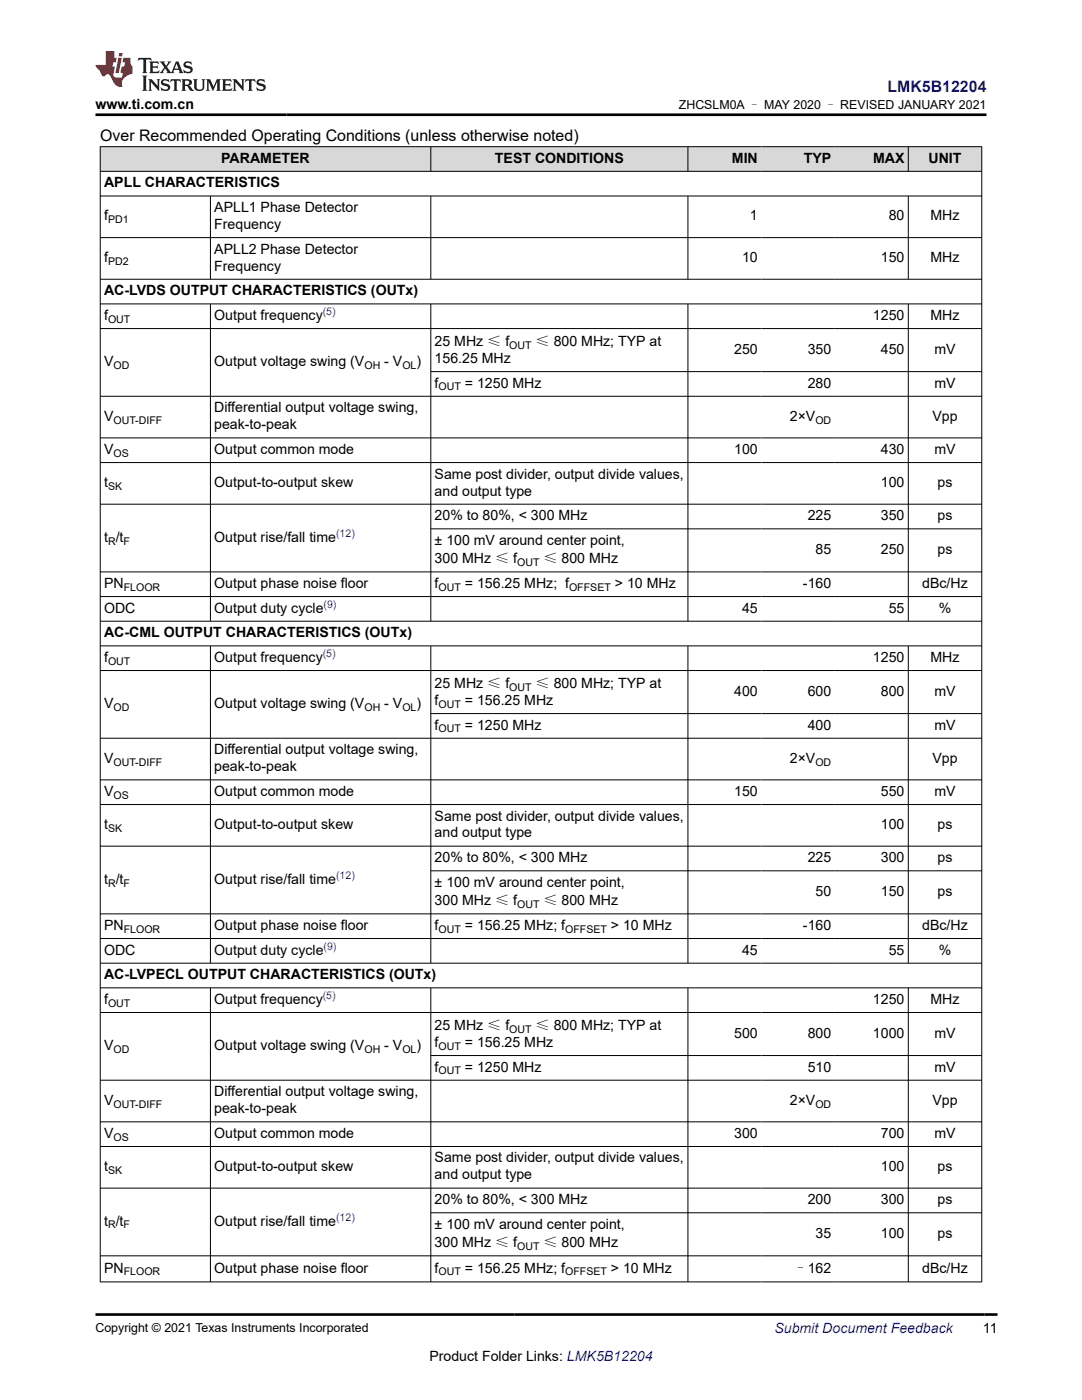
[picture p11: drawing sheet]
<svg xmlns="http://www.w3.org/2000/svg" width="216mm" height="279mm" viewBox="0 0 216 279" stroke-linecap="round" stroke-linejoin="round" font-family="sans-serif">
<defs><g id="words">
<text font-size="3.2" fill="#00f" x="177.1" y="18.3">LMK5B12204</text>
<text font-size="3.2" x="20" y="28.1">Over Recommended Operating Conditions (unless otherwise noted)</text>
<g font-size="2.8">
<text x="19.1" y="21.7">www.ti.com.cn</text>
<text x="44.1" y="32.5">PARAMETER</text>
<text x="98.8" y="32.5">TEST CONDITIONS</text>
<text x="146" y="32.5">MIN</text>
<text x="160.4" y="32.5">TYP</text>
<text x="174.2" y="32.5">MAX</text>
<text x="185.3" y="32.5">UNIT</text>
<text x="20.8" y="37.4">APLL CHARACTERISTICS</text>
<text x="20.8" y="44">f</text>
<text x="42.8" y="42.3">APLL1 Phase Detector</text>
<text x="42.8" y="45.7">Frequency</text>
<text x="149.7" y="44">1</text>
<text x="177.3" y="44">80</text>
<text x="185.7" y="44">MHz</text>
<text x="20.8" y="52.3">f</text>
<text x="42.8" y="50.6">APLL2 Phase Detector</text>
<text x="148.1" y="52.3">10</text>
<text x="175.8" y="52.3">150</text>
<text x="185.7" y="52.3">MHz</text>
<text x="20.8" y="58.9">AC-LVDS OUTPUT CHARACTERISTICS (OUTx)</text>
<text x="42.8" y="54">Frequency</text>
<text x="20.8" y="63.8">f</text>
<text x="42.8" y="63.8">Output frequency</text>
<text x="174.2" y="63.8">1250</text>
<text x="185.7" y="63.8">MHz</text>
<text x="86.7" y="69">25 MHz ≤ f</text>
<text x="106.9" y="69">≤ 800 MHz; TYP at</text>
<text x="146.5" y="70.6">250</text>
<text x="161.2" y="70.6">350</text>
<text x="175.8" y="70.6">450</text>
<text x="186.5" y="70.6">mV</text>
<text x="20.8" y="73.1">V</text>
<text x="42.8" y="73.1">Output voltage swing (V</text>
<text x="76.7" y="73.1">- V</text>
<text x="83.1" y="73.1">)</text>
<text x="86.7" y="77.4">f</text>
<text x="86.7" y="72.4">156.25 MHz</text>
<text x="92.8" y="77.4">= 1250 MHz</text>
<text x="161.2" y="77.4">280</text>
<text x="186.5" y="77.4">mV</text>
<text x="20.8" y="84">V</text>
<text x="42.8" y="82.3">Differential output voltage swing,</text>
<text x="157.6" y="84">2×V</text>
<text x="186.1" y="84">Vpp</text>
<text x="42.8" y="85.7">peak-to-peak</text>
<text x="20.8" y="90.6">V</text>
<text x="42.8" y="90.6">Output common mode</text>
<text x="86.7" y="95.5">Same post divider, output divide values,</text>
<text x="146.5" y="90.6">100</text>
<text x="175.8" y="90.6">430</text>
<text x="186.5" y="90.6">mV</text>
<text x="20.8" y="97.2">t</text>
<text x="42.8" y="97.2">Output-to-output skew</text>
<text x="86.7" y="98.9">and output type</text>
<text x="175.8" y="97.2">100</text>
<text x="187.1" y="97.2">ps</text>
<text x="86.7" y="103.8">20% to 80%, &lt; 300 MHz</text>
<text x="161.2" y="103.8">225</text>
<text x="175.8" y="103.8">350</text>
<text x="187.1" y="103.8">ps</text>
<text x="20.8" y="108.1">t /t</text>
<text x="42.8" y="108.1">Output rise/fall time</text>
<text x="86.7" y="108.7">± 100 mV around center point,</text>
<text x="86.7" y="112.4">300 MHz ≤ f</text>
<text x="108.5" y="112.4">≤ 800 MHz</text>
<text x="162.7" y="110.6">85</text>
<text x="175.8" y="110.6">250</text>
<text x="187.1" y="110.6">ps</text>
<text x="20.8" y="117.3">PN</text>
<text x="42.8" y="117.3">Output phase noise floor</text>
<text x="86.7" y="117.3">f</text>
<text x="92.8" y="117.3">= 156.25 MHz; f</text>
<text x="122.7" y="117.3">&gt; 10 MHz</text>
<text x="160.2" y="117.3">-160</text>
<text x="184" y="117.3">dBc/Hz</text>
<text x="20.8" y="122.2">ODC</text>
<text x="42.8" y="122.2">Output duty cycle</text>
<text x="148.1" y="122.2">45</text>
<text x="177.3" y="122.2">55</text>
<text x="187.3" y="122.2">%</text>
<text x="20.8" y="127.2">AC-CML OUTPUT CHARACTERISTICS (OUTx)</text>
<text x="20.8" y="132.1">f</text>
<text x="42.8" y="132.1">Output frequency</text>
<text x="86.7" y="137.3">25 MHz ≤ f</text>
<text x="106.9" y="137.3">≤ 800 MHz; TYP at</text>
<text x="174.2" y="132.1">1250</text>
<text x="185.7" y="132.1">MHz</text>
<text x="20.8" y="141.3">V</text>
<text x="42.8" y="141.3">Output voltage swing (V</text>
<text x="76.7" y="141.3">- V</text>
<text x="83.1" y="141.3">)</text>
<text x="86.7" y="140.7">f</text>
<text x="92.8" y="140.7">= 156.25 MHz</text>
<text x="146.5" y="138.8">400</text>
<text x="161.2" y="138.8">600</text>
<text x="175.8" y="138.8">800</text>
<text x="186.5" y="138.8">mV</text>
<text x="86.7" y="145.6">f</text>
<text x="92.8" y="145.6">= 1250 MHz</text>
<text x="161.2" y="145.6">400</text>
<text x="186.5" y="145.6">mV</text>
<text x="20.8" y="152.2">V</text>
<text x="42.8" y="150.5">Differential output voltage swing,</text>
<text x="42.8" y="153.9">peak-to-peak</text>
<text x="157.6" y="152.2">2×V</text>
<text x="186.1" y="152.2">Vpp</text>
<text x="20.8" y="158.8">V</text>
<text x="42.8" y="158.8">Output common mode</text>
<text x="146.5" y="158.8">150</text>
<text x="175.8" y="158.8">550</text>
<text x="186.5" y="158.8">mV</text>
<text x="20.8" y="165.4">t</text>
<text x="42.8" y="165.4">Output-to-output skew</text>
<text x="86.7" y="163.8">Same post divider, output divide values,</text>
<text x="86.7" y="167.1">and output type</text>
<text x="175.8" y="165.4">100</text>
<text x="187.1" y="165.4">ps</text>
<text x="86.7" y="172.1">20% to 80%, &lt; 300 MHz</text>
<text x="161.2" y="172.1">225</text>
<text x="175.8" y="172.1">300</text>
<text x="187.1" y="172.1">ps</text>
<text x="20.8" y="176.4">t /t</text>
<text x="42.8" y="176.4">Output rise/fall time</text>
<text x="86.7" y="177">± 100 mV around center point,</text>
<text x="162.7" y="178.8">50</text>
<text x="175.8" y="178.8">150</text>
<text x="187.1" y="178.8">ps</text>
<text x="20.8" y="185.6">PN</text>
<text x="42.8" y="185.6">Output phase noise floor</text>
<text x="86.7" y="180.7">300 MHz ≤ f</text>
<text x="86.7" y="185.6">f</text>
<text x="92.8" y="185.6">= 156.25 MHz; f</text>
<text x="108.5" y="180.7">≤ 800 MHz</text>
<text x="121.9" y="185.6">&gt; 10 MHz</text>
<text x="160.2" y="185.6">-160</text>
<text x="184" y="185.6">dBc/Hz</text>
<text x="20.8" y="190.5">ODC</text>
<text x="42.8" y="190.5">Output duty cycle</text>
<text x="148.1" y="190.5">45</text>
<text x="177.3" y="190.5">55</text>
<text x="187.3" y="190.5">%</text>
<text x="20.8" y="195.4">AC-LVPECL OUTPUT CHARACTERISTICS (OUTx)</text>
<text x="20.8" y="200.3">f</text>
<text x="42.8" y="200.3">Output frequency</text>
<text x="174.2" y="200.3">1250</text>
<text x="185.7" y="200.3">MHz</text>
<text x="20.8" y="209.6">V</text>
<text x="42.8" y="209.6">Output voltage swing (V</text>
<text x="76.7" y="209.6">- V</text>
<text x="83.1" y="209.6">)</text>
<text x="86.7" y="205.5">25 MHz ≤ f</text>
<text x="86.7" y="208.9">f</text>
<text x="92.8" y="208.9">= 156.25 MHz</text>
<text x="106.9" y="205.5">≤ 800 MHz; TYP at</text>
<text x="146.5" y="207.1">500</text>
<text x="161.2" y="207.1">800</text>
<text x="174.2" y="207.1">1000</text>
<text x="186.5" y="207.1">mV</text>
<text x="86.7" y="213.8">f</text>
<text x="92.8" y="213.8">= 1250 MHz</text>
<text x="161.2" y="213.8">510</text>
<text x="186.5" y="213.8">mV</text>
<text x="20.8" y="220.5">V</text>
<text x="42.8" y="218.8">Differential output voltage swing,</text>
<text x="157.6" y="220.5">2×V</text>
<text x="186.1" y="220.5">Vpp</text>
<text x="20.8" y="227.1">V</text>
<text x="42.8" y="222.2">peak-to-peak</text>
<text x="42.8" y="227.1">Output common mode</text>
<text x="146.5" y="227.1">300</text>
<text x="175.8" y="227.1">700</text>
<text x="186.5" y="227.1">mV</text>
<text x="20.8" y="233.7">t</text>
<text x="42.8" y="233.7">Output-to-output skew</text>
<text x="86.7" y="232">Same post divider, output divide values,</text>
<text x="175.8" y="233.7">100</text>
<text x="187.1" y="233.7">ps</text>
<text x="86.7" y="235.4">and output type</text>
<text x="20.8" y="244.6">t /t</text>
<text x="42.8" y="244.6">Output rise/fall time</text>
<text x="86.7" y="240.3">20% to 80%, &lt; 300 MHz</text>
<text x="86.7" y="245.2">± 100 mV around center point,</text>
<text x="161.2" y="240.3">200</text>
<text x="175.8" y="240.3">300</text>
<text x="187.1" y="240.3">ps</text>
<text x="86.7" y="248.9">300 MHz ≤ f</text>
<text x="108.5" y="248.9">≤ 800 MHz</text>
<text x="162.7" y="247.1">35</text>
<text x="175.8" y="247.1">100</text>
<text x="187.1" y="247.1">ps</text>
<text x="20.8" y="254">PN</text>
<text x="42.8" y="254">Output phase noise floor</text>
<text x="86.7" y="254">f</text>
<text x="92.8" y="254">= 156.25 MHz; f</text>
<text x="121.9" y="254">&gt; 10 MHz</text>
<text x="158.3" y="254.1">–162</text>
<text x="184" y="254">dBc/Hz</text>
<text x="196.1" y="266.1">11</text>
<text x="85.7" y="271.7">Product Folder Links: LMK5B12204</text>
</g>
<text font-size="2.8" fill="#00f" x="154.5" y="266.1">Submit Document Feedback</text>
<g font-size="2.5">
<text x="135.5" y="21.8">ZHCSLM0A – MAY 2020 – REVISED JANUARY 2021</text>
<text x="19.1" y="265.8">Copyright © 2021 Texas Instruments Incorporated</text>
</g>
<g font-size="2.1">
<text x="21.6" y="44.6">PD1</text>
<text x="21.6" y="52.9">PD2</text>
<text x="21.6" y="64.4">OUT</text>
<text x="101.6" y="69.6">OUT</text>
<text x="22.6" y="73.6">OD</text>
<text x="72.7" y="73.6">OH</text>
<text x="80.3" y="73.6">OL</text>
<text x="87.5" y="77.9">OUT</text>
<text x="22.6" y="84.5">OUT-DIFF</text>
<text x="162.7" y="84.5">OD</text>
<text x="22.6" y="91.1">OS</text>
<text x="21.6" y="97.8">SK</text>
<text x="21.6" y="108.7">R</text>
<text x="24.6" y="108.7">F</text>
<text x="103.2" y="113">OUT</text>
<text x="24.7" y="117.9">FLOOR</text>
<text x="87.5" y="117.9">OUT</text>
<text x="113.6" y="117.9">OFFSET</text>
<text x="21.6" y="132.7">OUT</text>
<text x="101.6" y="137.9">OUT</text>
<text x="22.6" y="141.9">OD</text>
<text x="72.7" y="141.9">OH</text>
<text x="80.3" y="141.9">OL</text>
<text x="87.5" y="141.2">OUT</text>
<text x="87.5" y="146.2">OUT</text>
<text x="22.6" y="152.8">OUT-DIFF</text>
<text x="162.7" y="152.8">OD</text>
<text x="22.6" y="159.4">OS</text>
<text x="21.6" y="166">SK</text>
<text x="21.6" y="176.9">R</text>
<text x="24.6" y="176.9">F</text>
<text x="103.2" y="181.2">OUT</text>
<text x="24.7" y="186.1">FLOOR</text>
<text x="87.5" y="186.1">OUT</text>
<text x="112.8" y="186.1">OFFSET</text>
<text x="21.6" y="200.9">OUT</text>
<text x="87.5" y="209.5">OUT</text>
<text x="101.6" y="206.1">OUT</text>
<text x="22.6" y="210.1">OD</text>
<text x="72.7" y="210.1">OH</text>
<text x="80.3" y="210.1">OL</text>
<text x="87.5" y="214.4">OUT</text>
<text x="22.6" y="221">OUT-DIFF</text>
<text x="162.7" y="221">OD</text>
<text x="22.6" y="227.6">OS</text>
<text x="21.6" y="234.3">SK</text>
<text x="21.6" y="245.2">R</text>
<text x="24.6" y="245.2">F</text>
<text x="103.2" y="249.5">OUT</text>
<text x="24.7" y="254.5">FLOOR</text>
<text x="87.5" y="254.5">OUT</text>
<text x="112.8" y="254.5">OFFSET</text>
</g>
<g font-size="2.1" fill="#00f">
<text x="64.4" y="62.9">(5)</text>
<text x="67.1" y="107.2">(12)</text>
<text x="64.6" y="121.3">(9)</text>
<text x="64.4" y="131.1">(5)</text>
<text x="67.1" y="175.4">(12)</text>
<text x="64.6" y="189.6">(9)</text>
<text x="64.4" y="199.4">(5)</text>
<text x="67.1" y="243.7">(12)</text>
</g>
</g></defs>
<g fill="#d8d8d8">
<path d="M20 29.3h175.9v4.9h-175.9z" fill-rule="evenodd"/>
<path d="M20.1 29.3h65.8v4.8h-65.8z" fill-rule="evenodd"/>
<path d="M86 29.3h51.2v4.8h-51.2z" fill-rule="evenodd"/>
<path d="M137.3 29.3h14.6v4.8h-14.6z" fill-rule="evenodd"/>
<path d="M151.9 29.3h14.7v4.8h-14.7z" fill-rule="evenodd"/>
<path d="M166.6 29.3h14.6v4.8h-14.6z" fill-rule="evenodd"/>
<path d="M181.3 29.3h14.5v4.8h-14.5z" fill-rule="evenodd"/>
</g>
<g fill="none" stroke="#000" stroke-width=".2">
<path d="M19.9 29.3h176.1M19.9 34.2h176.1M19.9 39.1h176.1M20 29.2v226.7M42 39.1v16.7M86 29.2v5.1M86 39.1v16.7M137.3 29.2v5.1M137.3 39.1v16.7M181.2 29.2v5.1M181.2 39.1v16.7M195.9 29.2v226.7"/>
<path d="M19.9 47.4h176.1M19.9 55.7h176.1M19.9 60.7h176.1M19.9 65.6h176.1M19.9 79.1h176.1M42 60.7v63.3M86 60.7v63.3M86 74.2h110M137.3 60.7v63.3M181.2 60.7v63.3M19.9 87.4h176.1M19.9 92.3h176.1"/>
<path d="M19.9 100.6h176.1M19.9 119.1h176.1M86 105.5h110M196 114.1h-176.1M19.9 124h176.1M19.9 128.9h176.1M19.9 133.8h176.1M42 128.9v63.4M86 128.9v63.4M137.3 128.9v63.4M181.2 128.9v63.4M19.9 155.6h176.1"/>
<path d="M86 142.4h110M196 147.3h-176.1M19.9 160.6h176.1M19.9 168.9h176.1M86 173.8h110M19.9 187.3h176.1M19.9 192.2h176.1M19.9 197.1h176.1M42 197.1v58.8M86 197.1v58.8M137.3 197.1v58.8M181.2 197.1v58.8"/>
<path d="M196 182.4h-176.1M19.9 202.1h176.1M86 210.7h110M196 215.6h-176.1M19.9 223.9h176.1M19.9 228.8h176.1M19.9 237.1h176.1M19.9 250.6h176.1M19.9 255.8h176.1M86 242h110"/>
</g>
<path d="M27.7 11.6l-.2 .5 .5-.2h.6v.1v2.2l-.2 .4h1l-.2-.4v-2.2v-.1h.5l.5 .2-.1-.5zM29.8 12.3l.2 .4v1.5l-.2 .4h1.9l.1-.6a1.08 1.08 0 0 1-1.3 .2v-.7h.6l.4 .2v-.7l-.4 .2h-.6v-.5l.2-.2a1 1 0 0 1 1 .3l-.1-.5zM31.8 12.3l1 1.1-1 1.2h.9l-.2-.2 .4-.8 .5 .8-.2 .2h1.6l-.2-.2 .1-.5h1l.1 .5-.1 .2h.9l-.2-.3-.8-2h-.5l-1 2.2-.8-1.1 .9-1.1h-.8l.2 .2-.5 .6-.3-.6 .1-.2zM35.2 12.7l.4 1h-.8zM36.8 12.4a.65 .65 0 0 0-.2 .7 .65 .65 0 0 0 .6 .5l.7 .1 .1 .3a.79 .79 0 0 1-.7 .4 .79 .79 0 0 1-.7-.5l.1 .7 .2-.1a.93 .93 0 0 0 1.1 .1 .93 .93 0 0 0 .4-1 1.46 1.46 0 0 0-1.2-.6l-.1-.3a1.09 1.09 0 0 1 1.2 .2l-.2-.6-.1 .1-.6-.2zM28.4 15.1l.2 .4v2.2l-.2 .4h1l-.2-.4v-2.2l.2-.4zM29.6 15.8l.2 .4v1.5l-.2 .4h.8l-.3-.4v-1.3l1.7 1.8v-2l.2-.4h-.8l.2 .2 .1 1.1-1.2-1.3zM32.3 15.9a.65 .65 0 0 0-.2 .8 .65 .65 0 0 0 .7 .4l.6 .2 .1 .2a.79 .79 0 0 1-.7 .4 .79 .79 0 0 1-.7-.5l.1 .7 .2-.1a.93 .93 0 0 0 1.1 .1 .93 .93 0 0 0 .4-.9 1.46 1.46 0 0 0-1.2-.6l-.1-.4a1.09 1.09 0 0 1 1.2 .2l-.2-.6-.1 .1-.6-.1zM34.1 15.8l-.1 .6a.63 .63 0 0 1 .7-.3l.1 1.6-.3 .4h1l-.2-.4v-1.6a.66 .66 0 0 1 .8 .3l-.1-.6zM36.2 15.8l.2 .4v1.5l-.2 .4h.9l-.2-.2v-.7h.5l.1 .2a.79 .79 0 0 0 1.2 .6l-1-.9a.61 .61 0 0 0 .6-.6 .61 .61 0 0 0-.5-.7zM36.9 16.1h.2a.47 .47 0 0 1 .5 .1 .47 .47 0 0 1 .1 .5l-.2 .1-.6 .1zM38.5 15.8l.2 .2a2.27 2.27 0 0 0 .4 2 1.04 1.04 0 0 0 1.7-.7v-1.3l.2-.2h-.8l.2 .4v1.1a.6 .6 0 0 1-.6 .6 .6 .6 0 0 1-.6-.6v-1.1l.3-.4zM41.1 15.8l.2 .4v1.5l-.2 .4h.7l-.2-.4v-1.4l.9 1.9 .8-1.9v1.4l-.2 .4h1l-.3-.4v-1.5l.3-.4h-.8l-.7 1.5-.7-1.5zM44.3 15.8l.2 .4v1.5l-.2 .4h1.9l.1-.6a1.09 1.09 0 0 1-1.3 .2v-.7h.6l.4 .2v-.6l-.4 .2h-.6v-.6l.2-.1a1.01 1.01 0 0 1 1 .3l-.1-.6zM46.4 15.8l.3 .4v1.5l-.3 .4h.8l-.2-.4v-1.3l1.6 1.8v-2l.2-.4h-.7l.2 .2v1.1l-1.2-1.3zM49 15.8l-.1 .6a.63 .63 0 0 1 .8-.3v1.6l-.3 .4h1l-.2-.4v-1.6a.66 .66 0 0 1 .8 .3l-.1-.6zM51.4 15.9a.65 .65 0 0 0-.2 .8 .65 .65 0 0 0 .6 .4l.6 .2 .2 .2a.79 .79 0 0 1-.8 .4 .79 .79 0 0 1-.6-.5l.1 .7 .2-.1a.93 .93 0 0 0 1 .1 .93 .93 0 0 0 .5-.9 1.46 1.46 0 0 0-1.3-.6l-.1-.4a1.09 1.09 0 0 1 1.3 .2l-.2-.6-.2 .1-.5-.1z" fill="#231f20"/>
<path d="M21.1 10.2v2.8h-2.1l.1 .3 .9 1a.95 .95 0 0 0 .9 .9 .59 .59 0 0 1 .6-.4 .59 .59 0 0 1 .5 .4l.4 .7a1.59 1.59 0 0 0 2.1 1.4 1.61 1.61 0 0 1 1-2.3l1-.3-.1-1.5a1.59 1.59 0 0 1-.4-1.7h-1.4l-.2 .9h.5l-.1 .9h-.5l-.2 1v.2l.4 .1-.2 .9h-.6a.73 .73 0 0 1-1.1-.7l.3-1.5h-.5l.2-.9h.5l.2-.9h-.5v-1.3zM23.6 11.5l-.6 3.1h.7l.6-3.1zM23.8 10.6l-.1 .6h.7l.1-.6z" fill="#ed1c24"/>
<path d="M19.1 22.9h177.8M19.1 262.3h179.9" fill="none" stroke="#000" stroke-width=".53"/>
<use href="#words"/>
</svg>
